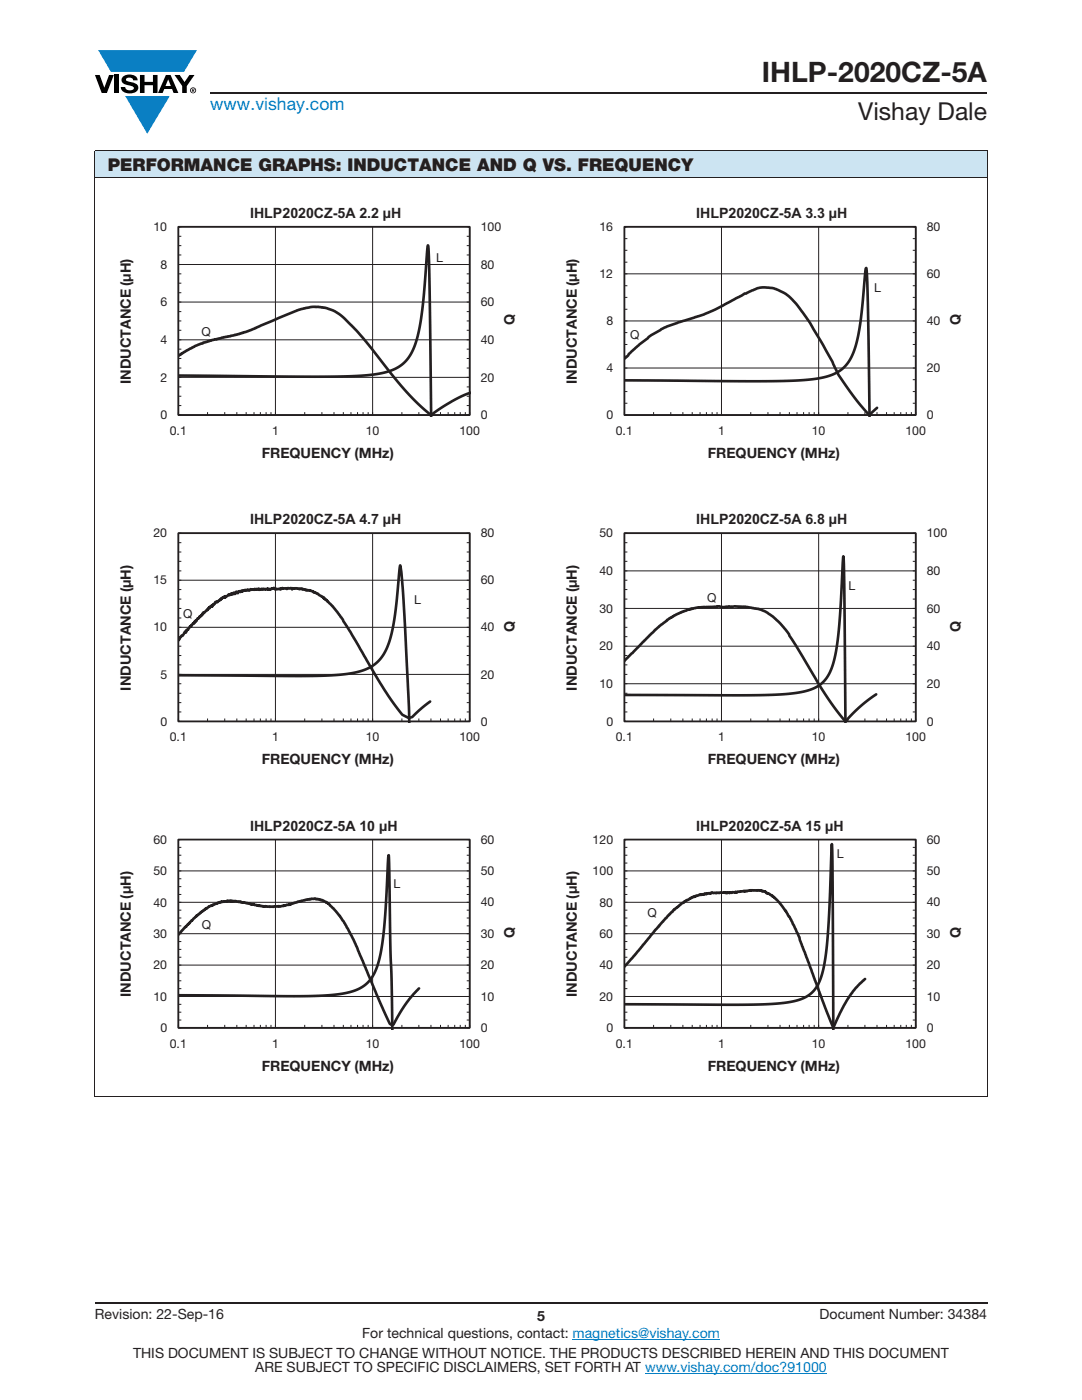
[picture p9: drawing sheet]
<svg xmlns="http://www.w3.org/2000/svg" width="216mm" height="279mm" viewBox="0 0 216 279" stroke-linecap="round" stroke-linejoin="round" font-family="sans-serif">
<defs><g id="words">
<text font-size="5.6" fill="#231f20" x="152" y="16.4">IHLP-2020CZ-5A</text>
<text font-size="4.9" fill="#231f20" x="171.3" y="24">Vishay Dale</text>
<text font-size="3.5" fill="#067fc3" x="42" y="21.9">www.vishay.com</text>
<text font-size="3.5" fill="#231f20" x="21.5" y="34.1">PERFORMANCE GRAPHS: INDUCTANCE AND Q VS. FREQUENCY</text>
<g font-size="2.8" fill="#231f20">
<text x="49.9" y="43.5">IHLP2020CZ-5A 2.2 μH</text>
<text x="138.9" y="43.5">IHLP2020CZ-5A 3.3 μH</text>
<text x="102.7" y="64.9" transform="rotate(-90 102.7 64.9)">Q</text>
<text x="191.7" y="64.9" transform="rotate(-90 191.7 64.9)">Q</text>
<text x="26.1" y="76.7" transform="rotate(-90 26.1 76.7)">INDUCTANCE (μH)</text>
<text x="115.1" y="76.7" transform="rotate(-90 115.1 76.7)">INDUCTANCE (μH)</text>
<text x="52.2" y="91.4">FREQUENCY (MHz)</text>
<text x="141.2" y="91.4">FREQUENCY (MHz)</text>
<text x="49.9" y="104.6">IHLP2020CZ-5A 4.7 μH</text>
<text x="138.9" y="104.6">IHLP2020CZ-5A 6.8 μH</text>
<text x="102.7" y="126.1" transform="rotate(-90 102.7 126.1)">Q</text>
<text x="191.7" y="126.1" transform="rotate(-90 191.7 126.1)">Q</text>
<text x="26.1" y="137.8" transform="rotate(-90 26.1 137.8)">INDUCTANCE (μH)</text>
<text x="115.1" y="137.8" transform="rotate(-90 115.1 137.8)">INDUCTANCE (μH)</text>
<text x="52.2" y="152.5">FREQUENCY (MHz)</text>
<text x="141.2" y="152.5">FREQUENCY (MHz)</text>
<text x="49.9" y="165.8">IHLP2020CZ-5A 10 μH</text>
<text x="138.9" y="165.8">IHLP2020CZ-5A 15 μH</text>
<text x="102.7" y="187.2" transform="rotate(-90 102.7 187.2)">Q</text>
<text x="191.7" y="187.2" transform="rotate(-90 191.7 187.2)">Q</text>
<text x="26.1" y="199" transform="rotate(-90 26.1 199)">INDUCTANCE (μH)</text>
<text x="115.1" y="199" transform="rotate(-90 115.1 199)">INDUCTANCE (μH)</text>
<text x="52.2" y="213.6">FREQUENCY (MHz)</text>
<text x="141.2" y="213.6">FREQUENCY (MHz)</text>
<text x="18.9" y="263.3">Revision: 22-Sep-16</text>
<text x="107.2" y="263.6">5</text>
<text x="163.6" y="263.3">Document Number: 34384</text>
<text x="72.3" y="267.1">For technical questions, contact: magnetics@vishay.com</text>
<text x="26.5" y="271">THIS DOCUMENT IS SUBJECT TO CHANGE WITHOUT NOTICE. THE PRODUCTS DESCRIBED HEREIN AND THIS DOCUMENT</text>
<text x="50.9" y="273.8">ARE SUBJECT TO SPECIFIC DISCLAIMERS, SET FORTH AT www.vishay.com/doc?91000</text>
</g>
<g font-size="2.5" fill="#231f20">
<text x="30.6" y="46.1">10</text>
<text x="95.9" y="46.1">100</text>
<text x="119.6" y="46.1">16</text>
<text x="184.9" y="46.1">80</text>
<text x="32" y="53.6">8</text>
<text x="87" y="52.2">L</text>
<text x="95.9" y="53.6">80</text>
<text x="119.6" y="55.5">12</text>
<text x="174.5" y="58.3">L</text>
<text x="184.9" y="55.5">60</text>
<text x="32" y="61.1">6</text>
<text x="95.9" y="61.1">60</text>
<text x="121" y="64.9">8</text>
<text x="184.9" y="64.9">40</text>
<text x="32" y="68.6">4</text>
<text x="40.2" y="67.1">Q</text>
<text x="95.9" y="68.6">40</text>
<text x="125.7" y="67.7">Q</text>
<text x="32" y="76.1">2</text>
<text x="95.9" y="76.1">20</text>
<text x="121" y="74.3">4</text>
<text x="184.9" y="74.3">20</text>
<text x="32" y="83.7">0</text>
<text x="95.9" y="83.7">0</text>
<text x="121" y="83.7">0</text>
<text x="184.9" y="83.7">0</text>
<text x="33.9" y="86.8">0.1</text>
<text x="54.3" y="86.8">1</text>
<text x="73" y="86.8">10</text>
<text x="91.7" y="86.8">100</text>
<text x="122.9" y="86.8">0.1</text>
<text x="143.3" y="86.8">1</text>
<text x="162" y="86.8">10</text>
<text x="180.7" y="86.8">100</text>
<text x="30.6" y="107.2">20</text>
<text x="95.9" y="107.2">80</text>
<text x="119.6" y="107.2">50</text>
<text x="184.9" y="107.2">100</text>
<text x="30.6" y="116.6">15</text>
<text x="95.9" y="116.6">60</text>
<text x="119.6" y="114.7">40</text>
<text x="169.3" y="117.6">L</text>
<text x="184.9" y="114.7">80</text>
<text x="36.6" y="123.4">Q</text>
<text x="82.7" y="120.6">L</text>
<text x="119.6" y="122.3">30</text>
<text x="141.1" y="120.2">Q</text>
<text x="184.9" y="122.3">60</text>
<text x="30.6" y="126">10</text>
<text x="95.9" y="126">40</text>
<text x="119.6" y="129.8">20</text>
<text x="184.9" y="129.8">40</text>
<text x="32" y="135.4">5</text>
<text x="95.9" y="135.4">20</text>
<text x="119.6" y="137.3">10</text>
<text x="184.9" y="137.3">20</text>
<text x="32" y="144.8">0</text>
<text x="33.9" y="147.9">0.1</text>
<text x="54.3" y="147.9">1</text>
<text x="73" y="147.9">10</text>
<text x="91.7" y="147.9">100</text>
<text x="95.9" y="144.8">0</text>
<text x="121" y="144.8">0</text>
<text x="122.9" y="147.9">0.1</text>
<text x="143.3" y="147.9">1</text>
<text x="162" y="147.9">10</text>
<text x="180.7" y="147.9">100</text>
<text x="184.9" y="144.8">0</text>
<text x="30.6" y="168.4">60</text>
<text x="95.9" y="168.4">60</text>
<text x="118.3" y="168.4">120</text>
<text x="167" y="171.2">L</text>
<text x="184.9" y="168.4">60</text>
<text x="30.6" y="174.7">50</text>
<text x="78.5" y="177.2">L</text>
<text x="95.9" y="174.6">50</text>
<text x="118.3" y="174.7">100</text>
<text x="184.9" y="174.6">50</text>
<text x="30.6" y="180.9">40</text>
<text x="40.3" y="185.4">Q</text>
<text x="95.9" y="180.9">40</text>
<text x="119.6" y="180.9">80</text>
<text x="129.2" y="183">Q</text>
<text x="184.9" y="180.9">40</text>
<text x="30.6" y="187.2">30</text>
<text x="95.9" y="187.2">30</text>
<text x="119.6" y="187.2">60</text>
<text x="184.9" y="187.2">30</text>
<text x="30.6" y="193.4">20</text>
<text x="95.9" y="193.4">20</text>
<text x="119.6" y="193.4">40</text>
<text x="184.9" y="193.4">20</text>
<text x="30.6" y="199.7">10</text>
<text x="95.9" y="199.7">10</text>
<text x="119.6" y="199.7">20</text>
<text x="184.9" y="199.7">10</text>
<text x="32" y="206">0</text>
<text x="33.9" y="209.1">0.1</text>
<text x="54.3" y="209.1">1</text>
<text x="73" y="209.1">10</text>
<text x="91.7" y="209.1">100</text>
<text x="95.9" y="206">0</text>
<text x="121" y="206">0</text>
<text x="122.9" y="209.1">0.1</text>
<text x="143.3" y="209.1">1</text>
<text x="162" y="209.1">10</text>
<text x="180.7" y="209.1">100</text>
<text x="184.9" y="206">0</text>
</g>
</g></defs>
<g fill="#0a7fc3">
<path d="M19.6 10h19.7l-2.6 4.3h-1.1h-13.5z"/>
<path d="M25 19.2h8.9l-4.5 7.5z"/>
</g>
<g fill="#000">
<path d="M18.9 15h1l.9 2.5 1-2.5h.9l-1.4 3.6h-1zM22.9 15h.9v3.6h-.9zM24.6 15.3a2.1 2.1 0 0 1 2.8 .3l.1 .4h-.9a.79 .79 0 0 0-.7-.5 .79 .79 0 0 0-.8 .4l.3 .3 1 .2a1.08 1.08 0 0 1 1.2 1 1.08 1.08 0 0 1-1.1 1.2 1.73 1.73 0 0 1-2.4-1.2h.9a.96 .96 0 0 0 .8 .6 .96 .96 0 0 0 .9-.4 1.31 1.31 0 0 0-1.2-.6 1.03 1.03 0 0 1-1.1-.6 1.03 1.03 0 0 1 .2-1.1zM27.9 15h.9v1.3h1.7v-1.3h.9v3.6h-.9v-1.6h-1.7v1.6h-.9zM34.8 15h1.1l.9 1.4 1-1.4h1l-1.5 2.2v1.4h-.9v-1.4z"/>
<path d="M33.6 15.9l.5 1.3h-1.1zM33.1 15l-1.6 3.6h1l.3-.8h1.5l.3 .8h1l-1.6-3.6z"/>
<path d="M38.4 17.8h.2v.2h-.2zM38.3 17.7v.7h.1v-.3l.4 .3-.2-.3 .2-.2-.1-.2z"/>
<path d="M38.1 18a.46 .46 0 0 1 .9 0 .46 .46 0 0 1-.9 0zM37.9 18a.6 .6 0 0 0 1.2 0 .6 .6 0 0 0-1.2 0z"/>
</g>
<path d="M42 18.6h155M18.9 260h178.1" fill="none" stroke="#231f20" stroke-width=".36"/>
<path d="M114.3 267.3h29.3M128.7 274h36.3" fill="none" stroke="#067fc3" stroke-width=".2"/>
<path d="M18.9 30h178.1v5.5h-178.1z" fill="#cce4f2"/>
<path d="M18.9 30h178.1M18.9 35.5h178.1M18.9 30.1v188.7M197 30.1v188.7M18.9 218.9h178.1" fill="none" stroke="#231f20" stroke-width=".2"/>
<path d="M23.7 41h79.6v51h-79.6z" fill="#fff"/>
<g fill="none" stroke="#231f20" stroke-width=".2">
<path d="M35.6 45.3h58.1v37.5h-58.1zM35.6 52.8h58.1M35.6 58.4h.6M35.6 56.5h.6M35.6 54.7h.6M35.6 50.9h.6M35.6 49h.6M35.6 47.2h.6M55 45.3v37.5M74.4 45.3l-.1 37.5M93.1 58.4h.6M93.1 56.5h.6"/>
<path d="M93.1 54.7h.6M93.1 50.9h.6M93.1 49h.6M93.1 47.2h.6M35.6 75.3h58.1M35.6 67.8h58.1M35.6 60.3h58.1M35.6 79.1h.6M35.6 77.2h.6M35.6 73.4h.6M35.6 71.5h.6M35.6 69.7h.6"/>
<path d="M35.6 65.9h.6M35.6 64h.6M35.6 62.2h.6M93.1 79.1h.6M93.1 77.2h.6M93.1 73.4h.6M93.1 71.5h.6M93.1 69.7h.6M93.1 65.9h.6M93.1 64h.6M93.1 62.2h.6M35.6 80.9h.6"/>
<path d="M41.4 82.2v.6M44.8 82.2v.6M47.3 82.2v.6M49.1 82.2v.6M50.7 82.2v.6M52 82.2v.6M53.1 82.2v.6M54.1 82.2v.6M60.8 82.2v.6M64.2 82.2v.6M66.6 82.2v.6M68.5 82.2v.6"/>
<path d="M70 82.2v.6M71.3 82.2v.6M72.4 82.2v.6M73.5 82.2v.6M80.2 82.2v.6M83.6 82.2v.6M86 82.2v.6M87.9 82.2v.6M89.4 82.2v.6M90.7 82.2v.6M91.8 82.2v.6M92.8 82.2v.6"/>
<path d="M93.1 80.9h.6"/>
</g>
<path d="M35.6 45.3h58.1v37.5h-58.1z" fill="none" stroke="#231f20" stroke-width=".35"/>
<path d="M35.6 75l25.1 .2 9.1-.1 5.6-.5 2.1-.5 1.6-.6 1.4-1 1.2-1.3 .9-1.8 .7-2.3 .6-2.8 .5-3.3 1-12 .3 7.1 .3 27.1M35.6 71l2.3-1.4 2.6-1.2 2.4-.7 3.6-.7 2.5-.7 10.2-4.3 3.1-.8 1.9 .1 1.1 .2 1.5 .6 2 1.5 3.8 4 5.9 7.6 2.5 2.9 2.4 2.5 2.4 2 .4 .1 4-2.7 2.1-1 1.7-.6" fill="none" stroke="#231f20" stroke-width=".53"/>
<g fill="#fff">
<path d="M87 49.8h1.4v2.9h-1.4z"/>
<path d="M40.2 64.7h1.9v2.9h-1.9z"/>
<path d="M112.7 41h79.6v51h-79.6z"/>
</g>
<g fill="none" stroke="#231f20" stroke-width=".2">
<path d="M124.6 45.3h58.1v37.5h-58.1zM124.6 59.4h.6M124.6 57h.6M124.6 52.3h.6M124.6 50h.6M124.6 47.6h.6M144 45.3v37.5M163.4 45.3v37.5M182.1 59.4h.6M182.1 57h.6M182.1 52.3h.6M182.1 50h.6"/>
<path d="M182.1 47.6h.6M182.7 54.7h-58.1M124.6 78.1h.6M124.6 75.8h.6M124.6 71.1h.6M124.6 68.7h.6M124.6 66.4h.6M124.6 61.7h.6M182.1 78.1h.6M182.1 75.8h.6M182.1 71.1h.6M182.1 68.7h.6"/>
<path d="M182.1 66.4h.6M182.1 61.7h.6M182.7 73.4h-58.1M182.7 64l-58.1 .1M124.6 80.5h.6M130.4 82.2v.6M133.8 82.2v.6M136.3 82.2v.6M138.1 82.2v.6M139.7 82.2v.6M141 82.2v.6M142.1 82.2v.6"/>
<path d="M143.1 82.2v.6M149.8 82.2v.6M153.2 82.2v.6M155.6 82.2v.6M157.5 82.2v.6M159 82.2v.6M160.3 82.2v.6M161.4 82.2v.6M162.5 82.2v.6M169.2 82.2v.6M172.6 82.2v.6M175 82.2v.6"/>
<path d="M176.9 82.2v.6M178.4 82.2v.6M179.7 82.2v.6M180.8 82.2v.6M181.9 82.2v.6M182.1 80.5h.6"/>
</g>
<path d="M124.6 45.3h58.1v37.5h-58.1z" fill="none" stroke="#231f20" stroke-width=".35"/>
<path d="M124.6 75.9l23.6 .2 8.9-.1 5.7-.4 2-.4 1.6-.6 1.5-.8 1.1-1.2 .9-1.4 .8-2.1 1-4.8 1-10.2 .2-.6 .3 8.4 .3 21.3M124.6 71.6l2.3-2.2 2.6-2.2 3-1.8 2.8-1.1 5.2-1.5 2.3-1.1 5.7-3.1h.4l2.2-1.1 1.2-.1 1.9 .1 .6 .2 2 1 .9 .7 1.4 1.6 2.5 3.4 2.3 3.9 2.2 3.8 1.2 2.7 3.2 4.5 2.1 2.6a.88 .88 0 0 0 1.2 .6l1.2-1.1" fill="none" stroke="#231f20" stroke-width=".53"/>
<g fill="#fff">
<path d="M174.5 55.9h1.3v2.9h-1.3z"/>
<path d="M125.7 65.3h1.9v2.9h-1.9z"/>
<path d="M23.7 102.2h79.6v50.9h-79.6z"/>
</g>
<g fill="none" stroke="#231f20" stroke-width=".2">
<path d="M35.6 106.4h58.1v37.6h-58.1zM35.6 115.8h58.1M35.6 119.6h.6M35.6 117.7h.6M35.6 113.9h.6M35.6 112h.6M35.6 110.2h.6M35.6 108.3h.6M55 106.4v37.6M74.4 106.4l-.1 37.6M93.1 119.6h.6M93.1 117.7h.6"/>
<path d="M93.1 113.9h.6M93.1 112h.6M93.1 110.2h.6M93.1 108.3h.6M35.6 134.6h58.1M35.6 125.2h58.1M35.6 138.4h.6M35.6 136.5h.6M35.6 132.7h.6M35.6 130.8h.6M35.6 129h.6M35.6 127.1h.6"/>
<path d="M35.6 123.3h.6M35.6 121.4h.6M93.1 138.4h.6M93.1 136.5h.6M93.1 132.7h.6M93.1 130.8h.6M93.1 129h.6M93.1 127.1h.6M93.1 123.3h.6M93.1 121.4h.6M35.6 142.1h.6M35.6 140.2h.6"/>
<path d="M41.4 143.4v.6M44.8 143.4v.6M47.3 143.4v.6M49.1 143.4v.6M50.7 143.4v.6M52 143.4v.6M53.1 143.4v.6M54.1 143.4v.6M60.8 143.4v.6M64.2 143.4v.6M66.6 143.4v.6M68.5 143.4v.6"/>
<path d="M70 143.4v.6M71.3 143.4v.6M72.4 143.4v.6M73.5 143.4v.6M80.2 143.4v.6M83.6 143.4v.6M86 143.4v.6M87.9 143.4v.6M89.4 143.4v.6M90.7 143.4v.6M91.8 143.4v.6M92.8 143.4v.6"/>
<path d="M93.1 142.1h.6M93.1 140.2h.6"/>
</g>
<path d="M35.6 106.4h58.1v37.6h-58.1z" fill="none" stroke="#231f20" stroke-width=".35"/>
<path d="M35.6 134.8h29.2l5.3-.4 2-.5 1.5-.6 1.3-.8 1.1-1.2 1-1.6 .8-2 .6-2.2 .4-2.9 1.1-9.8 .3 3.1 .5 6.5 1 21.9M35.6 127.8l.6-.9h.2l.5-.9 .2 .2 .1-.5h.3l.4-.6h.1l.1-.2 .1 .1a.62 .62 0 0 1 .6-.6v-.4l.1 .2 .1-.3 .1 .1 .1-.1 .2-.5 .1 .1 .4-.5h.2l.3-.5h.1l.1-.3h.2l.5-.6 .2 .1 .1-.3 .2-.2 .1 .2v-.4l.3-.1v.2l.1-.3 .1 .2v-.3l.4-.1 .2-.5 .2 .1 .1-.2 .1 .2 1-.9 .3-.2v.2l.1-.2 .1 .1v-.2l.1 .2 .6-.5 .2 .1 .4-.3 .3 .1 .1-.3 .3 .3 .1-.4 .1 .2 .1-.3 .3 .3v-.3l.3-.1 .2 .2 .1-.3 .1 .2 .1-.2 .1 .1 .2-.2 .2 .1 .1-.2 .2 .2 .3-.2 .3 .2 .3-.3 .1 .1h.6l.1-.2 .6 .2 .3-.2v.2l.1-.1h.4v-.1l.9 .2 .2-.2 .1 .1 .1-.1 .1 .2 .3-.1v.1l.8-.4 .3 .3v-.1l.3 .1 .5-.1 .1 .1 .5-.3v.2l1.3-.1a.38 .38 0 0 1 .6 .2l.1-.2v.1l.5-.1 .9 .2 .4-.1 .8 .3h1l.6 .4h.2l1.6 1 .1 .2 .1-.2 1.8 1.8 1.9 2.6 8.4 14.1 3.6 5 1.3 .6 .6-.2 1.9-1.7 1.7-1.4" fill="none" stroke="#231f20" stroke-width=".53"/>
<g fill="#fff">
<path d="M82.7 118.2h1.3v2.9h-1.3z"/>
<path d="M36.6 121h1.9v2.9h-1.9z"/>
<path d="M112.7 102.2h79.6v50.9h-79.6z"/>
</g>
<g fill="none" stroke="#231f20" stroke-width=".2">
<path d="M124.6 106.4h58.1v37.6h-58.1zM124.6 119.6h.6M124.6 117.7h.6M124.6 115.8h.6M124.6 112h.6M124.6 110.2h.6M124.6 108.3h.6M144 106.4v37.6M163.4 106.4v37.6M182.1 119.6h.6M182.1 117.7h.6M182.1 115.8h.6"/>
<path d="M182.1 112h.6M182.1 110.2h.6M182.1 108.3h.6M182.7 113.9h-58.1M124.6 138.4h.6M124.6 134.6h.6M124.6 132.7h.6M124.6 130.8h.6M124.6 127.1h.6M124.6 125.2h.6M124.6 123.3h.6M182.1 138.4h.6"/>
<path d="M182.1 134.6h.6M182.1 132.7h.6M182.1 130.8h.6M182.1 127.1h.6M182.1 125.2h.6M182.1 123.3h.6M182.7 136.5h-58.1M182.7 129h-58.1M182.7 121.4h-58.1M124.6 142.1h.6M124.6 140.2h.6M130.4 143.4v.6"/>
<path d="M133.8 143.4v.6M136.3 143.4v.6M138.1 143.4v.6M139.7 143.4v.6M141 143.4v.6M142.1 143.4v.6M143.1 143.4v.6M149.8 143.4v.6M153.2 143.4v.6M155.6 143.4v.6M157.5 143.4v.6M159 143.4v.6"/>
<path d="M160.3 143.4v.6M161.4 143.4v.6M162.5 143.4v.6M169.2 143.4v.6M172.6 143.4v.6M175 143.4v.6M176.9 143.4v.6M178.4 143.4v.6M179.7 143.4v.6M180.8 143.4v.6M181.9 143.4v.6M182.1 142.1h.6"/>
<path d="M182.1 140.2h.6"/>
</g>
<path d="M124.6 106.4h58.1v37.6h-58.1z" fill="none" stroke="#231f20" stroke-width=".35"/>
<path d="M124.6 138.7l23.2 .1 7.1-.2 5.2-.5 1.8-.5 1.3-.7 1.2-1 1-1.3 .7-1.8 .6-2.3 .8-6.4 .8-13.1 .2 7 .2 26.3M124.6 131.9l6.9-6.9 2-1.6 3-1.4 2.8-.8 4.2-.2 .6 .2 1.4-.2 3.2 .1 2.6 .4 1.5 .6 1.3 .9 1.3 1.1 1.5 1.7 7.6 12.5 3.8 5.2a.47 .47 0 0 0 .5 .3 .47 .47 0 0 0 .4-.4l2.7-2.6 2.9-2.2" fill="none" stroke="#231f20" stroke-width=".53"/>
<g fill="#fff">
<path d="M169.3 115.3h1.4v2.9h-1.4z"/>
<path d="M141.1 117.8h1.9v3h-1.9z"/>
<path d="M23.7 163.3h79.6v51h-79.6z"/>
</g>
<g fill="none" stroke="#231f20" stroke-width=".2">
<path d="M35.6 167.6h58.1v37.5h-58.1zM35.6 173.8h58.1M35.6 178.5h.6M35.6 176.9h.6M35.6 175.4h.6M35.6 172.2h.6M35.6 170.7h.6M35.6 169.1h.6M55 167.6v37.5M74.4 167.6l-.1 37.5M93.1 178.5h.6M93.1 176.9h.6"/>
<path d="M93.1 175.4h.6M93.1 172.2h.6M93.1 170.7h.6M93.1 169.1h.6M35.6 198.9h58.1M35.6 192.6h58.1M35.6 186.3h58.1M35.6 180.1h58.1M35.6 197.3h.6M35.6 195.7h.6M35.6 194.2h.6M35.6 191h.6"/>
<path d="M35.6 189.5h.6M35.6 187.9h.6M35.6 184.8h.6M35.6 183.2h.6M35.6 181.6h.6M93.1 197.3h.6M93.1 195.7h.6M93.1 194.2h.6M93.1 191h.6M93.1 189.5h.6M93.1 187.9h.6M93.1 184.8h.6"/>
<path d="M93.1 183.2h.6M93.1 181.6h.6M35.6 203.6h.6M35.6 202h.6M35.6 200.4h.6M41.4 204.5v.6M44.8 204.5v.6M47.3 204.5v.6M49.1 204.5v.6M50.7 204.5v.6M52 204.5v.6M53.1 204.5v.6"/>
<path d="M54.1 204.5v.6M60.8 204.5v.6M64.2 204.5v.6M66.6 204.5v.6M68.5 204.5v.6M70 204.5v.6M71.3 204.5v.6M72.4 204.5v.6M73.5 204.5v.6M80.2 204.5v.6M83.6 204.5v.6M86 204.5v.6"/>
<path d="M87.9 204.5v.6M89.4 204.5v.6M90.7 204.5v.6M91.8 204.5v.6M92.8 204.5v.6M93.1 203.6h.6M93.1 202h.6M93.1 200.4h.6"/>
</g>
<path d="M35.6 167.6h58.1v37.5h-58.1z" fill="none" stroke="#231f20" stroke-width=".35"/>
<path d="M35.6 198.6l22.3 .2 6.2-.1 5-.5 1.8-.6 1.5-.7 1.2-1.1 1-1.4 .7-1.7 .7-2.5 .8-6.4 .8-13.1 .7 34.7M35.6 186.5l2.6-2.8 2.1-1.8 .9-.7 .1 .1 .4-.4 .7-.2 .2-.2 .7-.1 .1-.2 .6-.1 .1-.2 1.1 .1 .1-.2 .3 .1 .3-.1 .2 .1 .1-.1 .2 .1 .6-.1 2.8 .5 .2 .2 .5-.1 .9 .4 2.4 .2 2.8-.2 .6-.2h.5l.1-.2 .2 .1 .2-.2 1.4-.4 2.5-.5 .7-.1 1.5 .3 1.2 .7 1 1 1.3 1.5 1.6 2.5 1.8 3.6 4.7 11.3 1.8 3.9 .2 .3a.48 .48 0 0 0 .6 .1 .48 .48 0 0 0 .3-.5l2.4-4 2.4-2.7" fill="none" stroke="#231f20" stroke-width=".53"/>
<g fill="#fff">
<path d="M78.5 174.8h1.4v2.9h-1.4z"/>
<path d="M40.3 183h1.9v2.9h-1.9z"/>
<path d="M112.7 163.3h79.6v51h-79.6z"/>
</g>
<g fill="none" stroke="#231f20" stroke-width=".2">
<path d="M124.6 167.6h58.1v37.5h-58.1zM124.6 178.5h.6M124.6 176.9h.6M124.6 175.4h.6M124.6 172.2h.6M124.6 170.7h.6M124.6 169.1h.6M144 167.6v37.5M163.4 167.6v37.5M182.1 178.5h.6M182.1 176.9h.6M182.1 175.4h.6"/>
<path d="M182.1 172.2h.6M182.1 170.7h.6M182.1 169.1h.6M182.7 173.8h-58.1M124.6 197.3h.6M124.6 195.7h.6M124.6 194.2h.6M124.6 191h.6M124.6 189.5h.6M124.6 187.9h.6M124.6 184.8h.6M124.6 183.2h.6"/>
<path d="M124.6 181.6h.6M182.1 197.3h.6M182.1 195.7h.6M182.1 194.2h.6M182.1 191h.6M182.1 189.5h.6M182.1 187.9h.6M182.1 184.8h.6M182.1 183.2h.6M182.1 181.6h.6M182.7 198.9h-58.1M182.7 192.6h-58.1"/>
<path d="M182.7 186.3h-58.1M182.7 180.1h-58.1M124.6 203.6h.6M124.6 202h.6M124.6 200.4h.6M130.4 204.5v.6M133.8 204.5v.6M136.3 204.5v.6M138.1 204.5v.6M139.7 204.5v.6M141 204.5v.6M142.1 204.5v.6"/>
<path d="M143.1 204.5v.6M149.8 204.5v.6M153.2 204.5v.6M155.6 204.5v.6M157.5 204.5v.6M159 204.5v.6M160.3 204.5v.6M161.4 204.5v.6M162.5 204.5v.6M169.2 204.5v.6M172.6 204.5v.6M175 204.5v.6"/>
<path d="M176.9 204.5v.6M178.4 204.5v.6M179.7 204.5v.6M180.8 204.5v.6M181.9 204.5v.6M182.1 203.6h.6M182.1 202h.6M182.1 200.4h.6"/>
</g>
<path d="M124.6 167.6h58.1v37.5h-58.1z" fill="none" stroke="#231f20" stroke-width=".35"/>
<path d="M124.6 192.9l8.7-10.2 .9-.7 .3-.5 .1 .1 1-1 1.4-.9 1.8-.9 .9-.3h.7l.2-.1 .3 .1 .3-.2h.6l.2-.2 .9 .2 1-.2 1.2 .1 .2-.1 .3 .1 .1-.1h1l.1-.1 .2 .1 .2-.2 1.2-.1 .1 .1 .1-.1 .5 .1 .7-.2h1.9l.3 .2h.7l.2 .3 .4 .1 1.2 .8 1 1 1.3 1.7 1 1.7 1.7 3.5 .1 .7 4 10.5 2.7 6.8 2-4.3 1.2-1.9 1.4-1.7 1.7-1.7M124.6 200.4l22 .1 7-.1 2.8-.3 2.2-.3 1.6-.6 1.4-.7 1-1.1 1-1.6 .6-2.1 .5-2.5 .7-7.8 .6-14.9 .3 36.9" fill="none" stroke="#231f20" stroke-width=".53"/>
<g fill="#fff">
<path d="M167 168.8h1.4v2.9h-1.4z"/>
<path d="M129.2 180.7h1.9v2.9h-1.9z"/>
</g>
<use href="#words"/>
</svg>
